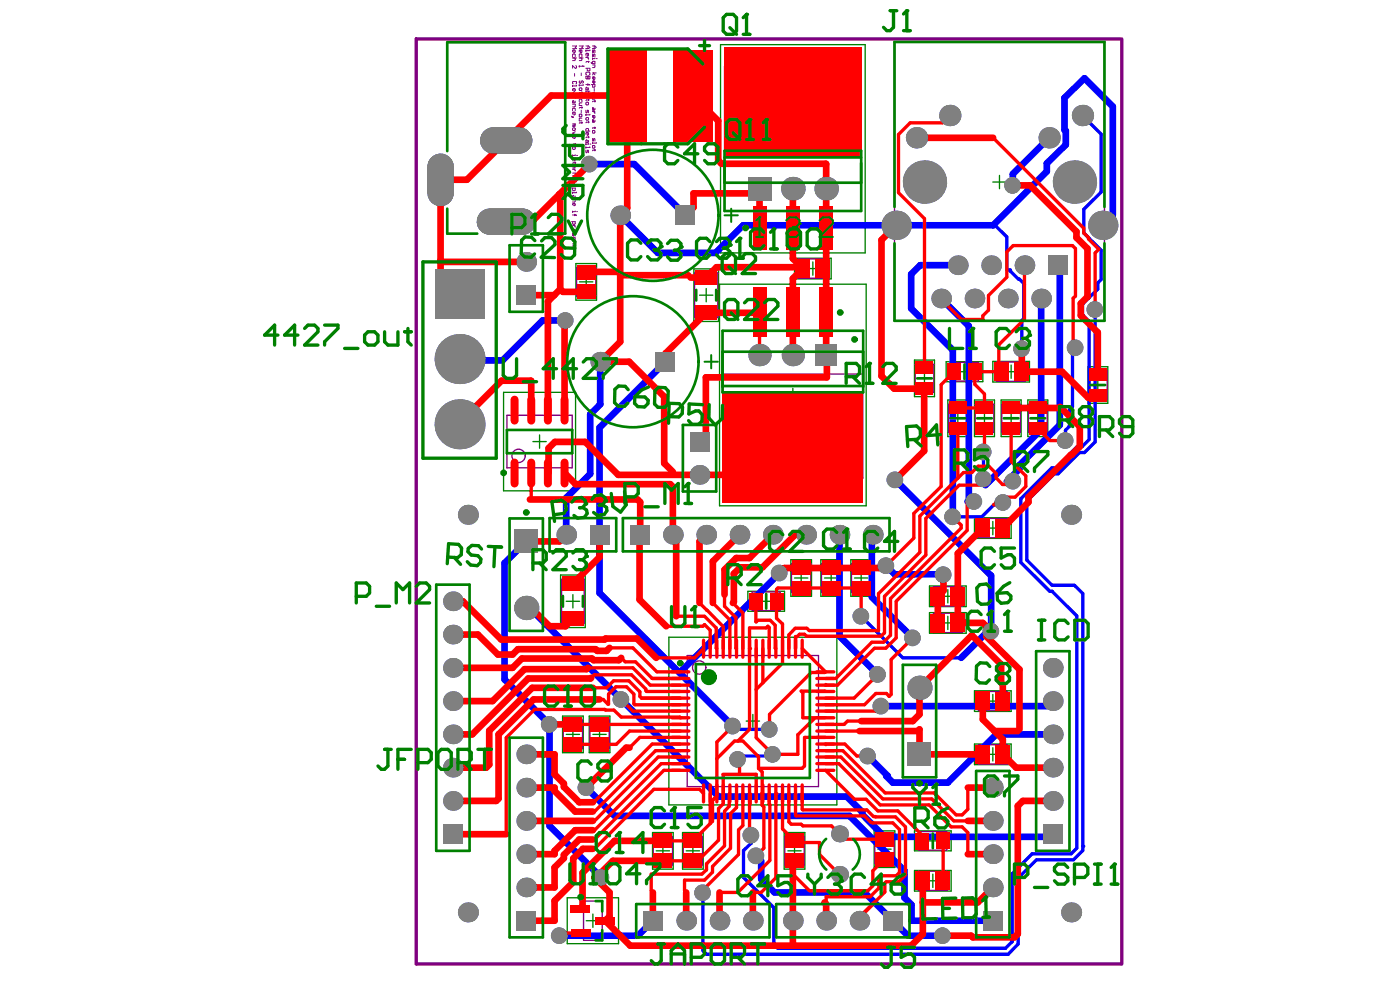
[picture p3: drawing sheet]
<svg xmlns="http://www.w3.org/2000/svg" width="284mm" height="199mm" viewBox="0 0 284 199" stroke-linecap="round" stroke-linejoin="round" font-family="sans-serif">
<path d="M84.4 7.8v187.7h143.1M84.4 7.9h142.9M227.6 7.9v187.6" fill="none" stroke="#800080" stroke-width=".68"/>
<g fill="none" stroke="#008000" stroke-width=".27">
<path d="M146.2 9.1h29.3v42.2h-29.3zM159.5 30.2h2.7M160.8 28.8v2.7M201.4 36.9h2.7M202.7 35.6v2.7M116.8 53.5h4.2v7.4h-4.2zM117.6 57.2h2.7M118.9 55.8v2.7M140.8 54.5h5v10.7h-5zM141.9 59.9h2.7M143.3 58.5v2.7M146 57.6h29.7v45h-29.7z"/>
<path d="M161.2 52.4h7.4v4.2h-7.4zM163.5 54.5h2.7M164.9 53.1v2.7M102.1 79.6h14.7v19.9h-14.7zM159.5 72h2.7M160.8 70.7v2.7M160.8 78.8v2.7M185.5 73h4.1v7.5h-4.1zM186.2 76.7h2.7M187.5 75.4v2.7M191.9 73.4h7.5v4h-7.5zM194.3 75.4h2.7"/>
<path d="M195.6 74v2.7M201.4 73.3h7.4v4.2h-7.4zM203.8 75.4h2.7M205.1 74v2.7M220.7 74.4h4v7.4h-4zM221.3 78.1h2.7M222.7 76.7v2.7M108.1 89.6h2.7M109.4 88.2v2.7M159.5 80.1h2.7M192.3 81.1h4v7.4h-4zM192.9 84.8h2.7"/>
<path d="M194.3 83.5v2.7M197.7 81.1h4v7.4h-4zM198.3 84.8h2.8M199.7 83.5v2.7M203.1 81.1h4v7.4h-4zM203.8 84.8h2.7M205.1 83.5v2.7M208.5 81.1h4v7.4h-4zM209.2 84.8h2.7M210.5 83.5v2.7M113.7 116.6h5v10.7h-5zM151.7 119.9h7.4v4.1h-7.4z"/>
<path d="M160.4 113.5h4.2v7.4h-4.2zM161.2 117.2h2.7M162.5 115.9v2.7M166.5 113.5h4.2v7.4h-4.2zM167.3 117.2h2.7M168.6 115.9v2.7M172.6 113.5h4.2v7.4h-4.2zM173.3 117.2h2.7M174.7 115.9v2.7M188.5 118.8h7.5v4.2h-7.5zM192.3 119.6v2.7M197.7 105h7.4v4.2h-7.4z"/>
<path d="M200 107.1h2.7M201.4 105.8v2.7M114.9 122h2.7M116.2 120.6v2.7M135.7 129.2h34.1v34.1h-34.1zM154.1 122h2.7M155.4 120.6v2.7M188.5 124.2h7.5v4.2h-7.5zM190.9 126.3h2.7M190.9 120.9h2.7M192.3 125v2.7M114.1 145.2h4.2v7.5h-4.2z"/>
<path d="M114.9 148.9h2.7M116.2 147.6v2.7M119.5 145.2h4.2v7.5h-4.2zM120.3 148.9h2.7M121.6 147.6v2.7M151.4 146.2h2.7M152.7 144.9v2.7M197.7 140.1h7.4v4.2h-7.4zM197.7 150.9h7.4v4.2h-7.4zM200 153h2.7M200 142.2h2.7M201.4 140.8v2.7"/>
<path d="M201.4 151.6v2.7M132.4 168.9h4.2v7.4h-4.2zM133.1 172.6h2.7M134.5 171.2v2.7M138.5 168.9h4.1v7.4h-4.1zM139.2 172.6h2.7M140.5 171.2v2.7M159.1 168.9h4.2v7.4h-4.2zM159.8 172.6h2.7M161.2 171.2v2.7M177.3 168.5h4.2v7.4h-4.2zM178.1 172.2h2.7"/>
<path d="M179.4 170.9v2.7M185.5 168.5h7.4v4.1h-7.4zM185.5 176.5h7.4v4.2h-7.4zM187.9 178.6h2.7M187.9 170.5h2.7M189.2 169.2v2.7M189.2 177.3v2.7M115.1 182.1h10.4v9.3h-10.4zM118.9 186.7h2.7M120.3 185.4v2.7"/>
</g>
<g fill="none" stroke="#800080" stroke-width=".27">
<path d="M147 13.4h27.7v23.7h-27.7zM181.4 8.5h42.6v56.6h-42.6zM117 54.3h3.9v5.8h-3.9zM140.9 55.3h4.7v9.1h-4.7zM162 52.5h5.8v3.9h-5.8zM146.6 67.1h28.5v12.5h-28.5zM146.6 75.9h28.5M146.6 71.3h28.4v25.7h-28.4zM185.6 73.9h3.8v5.7h-3.8zM192.8 73.5h5.7v3.8h-5.7zM202.2 73.4h5.8v3.9h-5.8zM220.8 75.3h3.8v5.6h-3.8z"/>
<path d="M102.8 84.2h13.3v10.7h-13.3zM192.4 82h3.8v5.7h-3.8zM197.8 82h3.8v5.7h-3.8zM203.2 82h3.8v5.7h-3.8zM208.6 82h3.8v5.7h-3.8zM113.9 117.5h4.6v8.9h-4.6zM160.6 114.3h3.9v5.8h-3.9zM166.6 114.3h4v5.8h-4zM172.7 114.3h3.9v5.8h-3.9zM189.4 119h5.8v3.9h-5.8zM198.5 105.2h5.8v3.9h-5.8zM139.4 133h26.6v26.5h-26.6z"/>
<path d="M152.6 120.1h5.7v3.7h-5.7zM189.4 124.4h5.8v3.9h-5.8zM114.2 146h4v5.8h-4zM119.7 146h3.9v5.8h-3.9zM198.5 140.2h5.8v4h-5.8zM198.5 151h5.8v4h-5.8zM132.5 169.7h3.9v5.8h-3.9zM138.6 169.7h3.9v5.8h-3.9zM159.2 169.7h3.9v5.8h-3.9zM177.5 169.3h3.9v5.8h-3.9zM186.3 176.7h5.8v3.9h-5.8zM186.4 168.7h5.7v3.7h-5.7z"/>
<path d="M118.4 182.8h3.8v7.9h-3.8z"/>
<circle cx="105.2" cy="92.5" r="1.35"/>
<circle cx="141.8" cy="135.4" r="1.35"/>
</g>
<path d="M89.4 33.8v5.4M100.1 28.5h5.2M99.4 45h6.6" fill="none" stroke="#008080" stroke-width="5.3"/>
<path d="M89.4 33.8v5.4M100.1 28.5h5.2M99.4 45h6.6" fill="none" stroke="#800080" stroke-width="2.6"/>
<g fill="none" stroke="#800080" stroke-width=".2">
<path d="M116.1 9.3h.9l-.3 .3 .3 .3h-.9M116.1 11.5l.2-.6 .4 .2v.4M116.1 11.8h.9M116.1 17.3v.3M116.1 19.6h.6M116.3 17l-.2-.1 .2-.4 .7 .1-.2 .4M116.4 10.1v.6l.3-.2-.2-.4h-.2l-.2 .4M116.4 18v.5l.3-.1-.2-.4h-.2l-.2 .4M116.4 19.6l.3 .4M116.5 11.8l.2 .4-.6 .1M116.5 14.9v.6M116.7 18.9l-.2 .4h-.4v-.4l.2-.1 .1 .1v.4"/>
<path d="M116.8 13.3l.2 .1-.2 .4-.7-.5v.5M117 17.3v.1h-.9M117.5 9.3h.8l-.3 .3 .3 .3h-.8M117.5 11.5l.1-.6 .4 .2v.4M117.5 13.3v.3M117.5 17.2v.2M117.5 18l.4-.2 .1 .4-.4 .2zM117.5 11.8h.8M117.5 13.4h.8M117.6 16.4l-.1 .1 .1 .4 .3-.2 .1-.3 .3 .1-.1 .4M117.8 10.1v.6l.2-.2-.1-.4h-.3l-.1 .4M117.9 11.8l.1 .4-.5 .1"/>
<path d="M117.9 14.8v.5M118 18.6v.3M118.2 13.3l.1 .1M118.2 18.8h-.6l-.1 .1M118.3 13.4h.1M118.3 17.2v.1h-.8M118.8 9.3h.6l.3 .3-.3 .3h-.6M118.8 13.8h.9v.4l-.4 .2-.2-.6M118.8 17.2h.7l.2 .1M118.8 10.1v.3M118.8 15.5h.9v.4l-.2 .1-.2-.1-.3 .1zM118.8 11.6h.6"/>
<path d="M119 15.2l-.2-.1 .2-.4h.5l.2 .1-.2 .4M119.1 10.8v.5l.3-.1-.1-.4-.5 .1v.3M119.1 11.6l.3 .4M119.3 15.5h.1M119.3 9.3v.6M119.3 15.5v.4M119.3 17v.3M119.4 18.5l-.1 .5-.5-.1v-.4h.9M119.4 17.8l-.1 .4h-.5v-.4l.2-.1 .1 .1v.4M119.4 12.4v.2M119.5 12.5h-.5l-.2 .1M119.7 10.1v.2h-.9"/>
<path d="M119.9 17.2h.8l-.2 .5h-.2l-.1-.5M119.9 12.6l.2 .3h.6v-.4l-.4-.1-.1 .5M120.2 9.3h.5l.2 .3-.2 .3h-.5M120.2 10.1l.1 .6 .2-.6 .2 .6M120.2 13.2h.5v.4l-.5 .1M120.2 10.9l.1 .6 .2-.6 .2 .6M120.2 11.8v.2M120.2 14.8h.7M120.2 15.2l.2-.4 .3 .4M120.3 18.8l.4 .1-.2 .4h-.2zM120.4 16.4v.5l.3-.2-.2-.3h-.2l-.1 .3M120.4 15.6v.5l.3-.1-.2-.4h-.2l-.1 .4"/>
<path d="M120.5 9.3v.6M120.5 18v.5M120.7 19.6h-.4l-.1 .1v.4h.5M120.7 11.8v.1h-.5M120.9 11.9h.1M115.9 38.1h.8v.4l-.4 .2-.2-.6M115.9 23.6l.2 .2M116.1 23.7l.2 .1zM116.1 22.5l.2-.6 .4 .2v.4M116.1 26.1l.4-.2 .2 .4-.4 .2zM116.1 29.9l.4-.1 .2 .4-.4 .1zM116.1 31.4v.3"/>
<path d="M116.1 36.7v.3M116.1 38.9v.3M116.1 21.1h.6l-.2 .6h-.4M116.1 25.1h.6l-.2 .3M116.1 32.1h.6l-.2 .5h-.4M116.1 35.1h.6l-.2 .5h-.4M116.1 25.4h.4M116.1 34.3h.6M116.4 22.8v.5l.3-.1-.2-.4h-.2l-.2 .4M116.4 27.5v.6l.3-.2-.2-.4h-.2l-.2 .4M116.4 33.5v.5l.3-.1-.2-.4-.4 .1v.3M116.4 34.3l.3 .4"/>
<path d="M116.5 25.4l.2 .1-.2 .2h-.4M116.7 20.5l-.2 .4h-.4v-.4l.2-.1 .1 .1v.4M116.7 36l-.2 .5h-.4v-.5l.2-.1 .1 .1v.5M116.7 39.8l-.2 .4h-.4v-.4l.2-.2 .1 .2v.4M116.7 29.1v.3M116.7 31.4v.1h-.6M116.7 32.9v.2M116.7 26.7l-.6 .3 .6 .3M116.8 29.2h-.5l-.2 .2M116.8 33h-.5l-.2 .1M117 31.5h.1M117 36.7v.2h-.9"/>
<path d="M117 38.9v.2h-.9M117.5 20.7l.1-.6 .4 .2v.4M117.5 23.3l.4-.1 .1 .4-.4 .1zM117.9 22.3v.6M118 20.9l-.5 .1v.4h.5M118 24l-.5 .1v.4h.5M118 21.7v.2M118 24.8v.2M118.2 21.8h-.6l-.1 .1M118.2 24.9l-.7 .1M118.8 22.3l.2 .6 .1-.4 .2-.2 .1 .2v.4M118.8 24l.5-.2 .1 .4-.4 .2z"/>
<path d="M118.8 30.4v.5l.2 .1 .1-.1 .2-.5 .1 .6M118.8 20.9l.5-.2 .1 .4-.4 .2zM118.8 23.2v.2M118.8 29.1v.3M118.8 29.8v.2M119.1 26.9v.5l.3-.1-.1-.4-.5 .1v.3M119.4 28.5l-.1 .4h-.5v-.4l.2-.1 .1 .1v.4M119.4 29.1v.1h-.6M119.4 26.6l-.1-.5-.5 .1v.4h.9M119.4 20.1v.3M119.4 24.6v.3M119.4 27.7v.2"/>
<path d="M119.5 24.8h-.5l-.2 .1M119.5 20.3h-.5l-.2 .1M119.5 27.8h-.5l-.2 .1M119.7 29.2h.1M119.7 23.2v.1h-.9M119.7 29.8v.1h-.9M120.2 28.1l.1 .5 .2-.5 .2 .5M120.2 28.9v.2M120.2 22.6h.5M120.3 26.5l.4 .1-.2 .4-.3-.1zM120.3 29.5l.4 .1-.2 .4h-.2zM120.4 22.6l.3 .4"/>
<path d="M120.4 23.4v.6l.3-.2-.2-.4h-.2l-.1 .4M120.7 21.9l-.2 .4h-.3l.1-.5 .1 .5M120.7 24.4l-.2 .4h-.3l.1-.6 .1 .6M120.7 20.4v.3M120.7 25.8v.3M120.7 30.3v.3M120.8 25.9h-.5l-.1 .2M120.8 20.5h-.5l-.1 .2M120.8 30.4h-.5l-.1 .2M120.9 28.9v.1h-.7M115.9 45h.8v.4l-.4 .1-.2-.5M116.1 42.8v.3"/>
<path d="M116.1 47.3v.4l.2 .2 .1-.2 .1-.4 .2 .6M116.1 40.4h.6l-.2 .6h-.4M116.1 48.9h.6l-.2 .6h-.4M116.1 43.6h.7l.2 .1M116.1 45.7h.6M116.4 41.2v.5l.3-.1-.2-.4h-.2l-.2 .4M116.4 46.5v.5l.3-.1-.2-.4-.4 .1v.3M116.4 48.1v.6l.3-.2-.2-.4h-.2l-.2 .4M116.4 45.7l.3 .4M116.5 43.5v.2M116.7 42.8v.1h-.6M116.7 49.7v.2"/>
<path d="M116.8 49.8h-.5l-.2 .1M117 42.9h.1"/>
</g>
<path d="M212.3 33.1v1.7M186.7 53.8l-1.9 1.8M177.1 108.5l-.2 .2M196.5 101.4l-.2 .3M138.3 136v.9M180.1 157.4h-.3l1.3 1.3M213.6 169.2l-.6 .5" fill="none" stroke="#00f" stroke-width="1.4"/>
<g fill="none" stroke="#00f" stroke-width=".68">
<path d="M201.5 45.7h.4M204.2 54.7h.7l.1 .3M206.6 56.6h.2M207.8 57.6l-.1 .2M214.6 53.8l.4 .4M190.9 60.5l.2 .2M207.7 64.6l-.4 .4M204.9 97.6l-.7 .7v-.6M213.8 96.1h.8M203.5 101.9h-.4l-.5 .5h-1M213 119.9h.4M148.7 147.3l.6 .6"/>
<path d="M153.4 173.6l1 1M142.6 192.8l.7 .8"/>
</g>
<circle cx="219.6" cy="171.6" r=".34" fill="#00f"/>
<g fill="none" stroke="#00f" stroke-width=".68">
<path d="M219.6 23.4l3.8 3.8v11.7l-3.6 3.6v4.7l3.6 3.6v5.9l-.7 .7v1.3l-3.1 3v2.2l1.3 1.3v24l-1.4 1.4h-1l-4.3 4.3h-.8l-6.3 6.3v12.9l5.9 5.8M201.9 45.7l2.3 2.4v6.6M205 55l1.6 1.6M206.8 56.6l1 1M207.7 57.8v6.8M207.3 65v5.7M218.2 70.5l-.7 .6v11.4l-.6 .6v3.4l-.8 .8v2.1M222.1 62.8v26.8l-2.1 2.2h-1l-4.4 4.3M199.5 91.7v6.3l.4 .4M204.9 97.6h.6M213.8 96.1l-5.5 5.5v12l5.1 5.1h4.6l1.6 1.7v52.1l-1.8 1.9h-7.6l-3.7 3.7v13.4l-2 2.1h-61.2M201.6 102.4l-2.4 2.4h-5.9"/>
<path d="M213.4 119.9l5 5v47.1l-1.1 1.2h-7.9l-4.1 4v13.8l-1.3 1.3h-46.2l-.8-.8v-7.4l-6.2-6.1v-5.5l1.6-1.5v-1.6M174.7 125l8.4 8.4h11.9M149.3 147.9h6.8M150.3 153.3h6.1M142.6 181.1v11.7"/>
</g>
<g fill="none" stroke="#00f" stroke-width="1.4">
<path d="M119.6 33.3h9l10.5 10.4M212.3 33.1l3.9-3.7v-2.9l-.3-.2v-6.4l4.1-4 5.7 5.7v22.1l-2 2M212.3 34.8l-10.8 10.9h-50.7l-5.7 5.6h-11.7l-7.6-7.6M212.8 27.9l-7.4 7.4v2.3M184.8 55.6v7l8.5 8.4v33.8M186.7 53.8h7.6M215 54.2v32l-8.2 8.2v.7l-2.6 2.6M114.7 65h-4.6l-8.2 8.1h-8.4l-.3-.3M121.8 73.4v8.6l-2.1 2v12.1l-4.8 4.9v7.5M135 73.4l-13.4 13.3v33.6l27.1 27M190.9 60.5l5.6 5.6v35.3M211.2 60.5v26.6l-11.3 11.3"/>
<path d="M181.6 97.3l19.5 19.5v11.2h-.7l-5.4 5.4M106.7 109.8l-4.3 4.4v23.6l9.1 9.1v20.6l10.5 10.5M158.1 116.2l-19.8 19.8M170.3 108.5v20.5l7.8 7.8M176.9 108.7v12.4l8.3 8.3M179.8 114.7l1.7 1.8 9.9 .1M106.7 123.3h.7l38.4 38.3h26l3.1 3.1v.4l4.5 4.6h33.6M118.9 159.7l5.8 5.8h47.6l11.2 11.1v5.5l1.4 1.4v3.2h16.5M176 153.3l4.1 4.1M213.6 142.2l-1.1 1h-33.8M213.6 148.9h-11.5l-9.8 9.8h-11.2M154.4 174.6v3.7l2.7 2.7h18.3l8.8 8.8h7"/>
<path d="M132.4 186.7l-3 3.1h-15.9"/>
</g>
<g fill="#808080">
<circle cx="201" cy="128" r="1.69"/>
<circle cx="174.6" cy="125" r="1.69"/>
<circle cx="178" cy="136.8" r="1.69"/>
<circle cx="185.1" cy="129.4" r="1.69"/>
<circle cx="158.1" cy="116.2" r="1.69"/>
<circle cx="148.6" cy="147.3" r="1.69"/>
<circle cx="156" cy="147.9" r="1.69"/>
<circle cx="153.3" cy="173.6" r="1.69"/>
<circle cx="118.8" cy="159.7" r="1.69"/>
<circle cx="113.4" cy="189.8" r="1.69"/>
<circle cx="125.9" cy="141.9" r="1.69"/>
<circle cx="111.4" cy="146.9" r="1.69"/>
<circle cx="121.9" cy="178" r="1.69"/>
<circle cx="191.2" cy="189.8" r="1.69"/>
<circle cx="178.7" cy="143.2" r="1.69"/>
<circle cx="176" cy="153.3" r="1.69"/>
<circle cx="149.6" cy="154" r="1.69"/>
<circle cx="156.7" cy="153" r="1.69"/>
<circle cx="119.5" cy="33.3" r="1.69"/>
<circle cx="114.7" cy="65" r="1.69"/>
<circle cx="152.3" cy="169.4" r="1.69"/>
<circle cx="142.5" cy="181.1" r="1.69"/>
<circle cx="222.1" cy="62.8" r="1.69"/>
<circle cx="179.7" cy="114.7" r="1.69"/>
<circle cx="191.3" cy="116.6" r="1.69"/>
<circle cx="193.2" cy="104.8" r="1.69"/>
<circle cx="199.4" cy="91.7" r="1.69"/>
<circle cx="205.4" cy="37.6" r="1.69"/>
<circle cx="218.1" cy="70.5" r="1.69"/>
<circle cx="207.2" cy="70.7" r="1.69"/>
<circle cx="181.5" cy="97.3" r="1.69"/>
<circle cx="216.1" cy="89.4" r="1.69"/>
<circle cx="199.4" cy="97.1" r="1.69"/>
<circle cx="205.4" cy="97.6" r="1.69"/>
<circle cx="203.4" cy="101.9" r="1.69"/>
<circle cx="197.5" cy="101.7" r="1.69"/>
<circle cx="143.3" cy="108.5" r="1.99"/>
<circle cx="170.3" cy="108.5" r="1.99"/>
<circle cx="213.6" cy="162.4" r="1.99"/>
<circle cx="213.6" cy="135.5" r="1.99"/>
<circle cx="89.4" cy="33.8" r="1.99"/>
<circle cx="89.4" cy="39.2" r="1.99"/>
<circle cx="121.8" cy="73.4" r="1.99"/>
<circle cx="170.3" cy="169.1" r="1.72"/>
<circle cx="197.7" cy="60.5" r="1.99"/>
<circle cx="207.8" cy="53.8" r="1.99"/>
<circle cx="213.6" cy="142.2" r="1.99"/>
<circle cx="213.6" cy="148.9" r="1.99"/>
<circle cx="100.1" cy="28.5" r="1.99"/>
<circle cx="105.3" cy="28.5" r="1.99"/>
<circle cx="154.1" cy="72" r="2.26"/>
<circle cx="170.3" cy="177.4" r="1.72"/>
<circle cx="213.6" cy="155.7" r="1.99"/>
<circle cx="91.9" cy="162.4" r="1.99"/>
<circle cx="91.9" cy="135.5" r="1.99"/>
<circle cx="106.7" cy="173.2" r="1.99"/>
<circle cx="114.9" cy="108.5" r="1.99"/>
<circle cx="136.5" cy="108.5" r="1.99"/>
<circle cx="125.8" cy="43.7" r="1.99"/>
<circle cx="156.8" cy="108.5" r="1.99"/>
<circle cx="150" cy="108.5" r="1.99"/>
<circle cx="160.8" cy="38.3" r="2.4"/>
<circle cx="177.1" cy="108.5" r="1.99"/>
<circle cx="167.6" cy="38.3" r="2.4"/>
<circle cx="201.4" cy="173.2" r="1.99"/>
<circle cx="91.9" cy="142.2" r="1.99"/>
<circle cx="91.9" cy="148.9" r="1.99"/>
<circle cx="91.9" cy="122" r="1.99"/>
<circle cx="91.9" cy="128.7" r="1.99"/>
<circle cx="93.2" cy="86.1" r="5.1"/>
</g>
<g fill="#808080">
<path d="M119.6 106.4h4v4.1h-4z" fill-rule="evenodd"/>
<path d="M151.7 35.9h4.7v4.7h-4.7z" fill-rule="evenodd"/>
<path d="M130.4 184.7h4.1v4.1h-4.1z" fill-rule="evenodd"/>
<path d="M179.1 184.7h4v4.1h-4z" fill-rule="evenodd"/>
<path d="M211.5 167.2h4.1v4h-4.1z" fill-rule="evenodd"/>
<path d="M104.7 57.8h4.1v4.1h-4.1z" fill-rule="evenodd"/>
<path d="M127.7 106.4h4.1v4.1h-4.1z" fill-rule="evenodd"/>
<path d="M137 41.6h4v4.1h-4z" fill-rule="evenodd"/>
<path d="M89.8 167.2h4.1v4h-4.1z" fill-rule="evenodd"/>
<path d="M88.2 54.5h10.1v10.1h-10.1z" fill-rule="evenodd"/>
</g>
<path d="M89.4 33.8v5.4" fill="none" stroke="#808080" stroke-width="5.3"/>
<g fill="#808080">
<path d="M104.7 184.7h4.1v4.1h-4.1z" fill-rule="evenodd"/>
<path d="M104.3 107.4h4.9v4.8h-4.9z" fill-rule="evenodd"/>
<path d="M133 71.3h4v4.1h-4z" fill-rule="evenodd"/>
<path d="M199.4 184.7h4v4.1h-4z" fill-rule="evenodd"/>
<path d="M212.5 51.8h4.1v4h-4.1z" fill-rule="evenodd"/>
<path d="M165.4 69.8h4.4v4.4h-4.4z" fill-rule="evenodd"/>
</g>
<g fill="#808080">
<circle cx="106.7" cy="159.7" r="1.99"/>
<circle cx="106.7" cy="166.5" r="1.99"/>
<circle cx="106.7" cy="153" r="1.99"/>
<circle cx="106.7" cy="123.3" r="2.47"/>
<circle cx="106.7" cy="53.1" r="1.99"/>
<circle cx="106" cy="45" r="1.99"/>
<circle cx="139.2" cy="186.7" r="1.99"/>
<circle cx="152.7" cy="186.7" r="1.99"/>
<circle cx="146" cy="186.7" r="1.99"/>
<circle cx="160.8" cy="186.7" r="1.99"/>
<circle cx="174.3" cy="186.7" r="1.99"/>
<circle cx="167.6" cy="186.7" r="1.99"/>
<circle cx="181.8" cy="45.7" r="2.97"/>
<circle cx="201.4" cy="159.7" r="1.99"/>
<circle cx="201.4" cy="166.5" r="1.99"/>
<circle cx="201.1" cy="53.8" r="1.99"/>
<circle cx="204.4" cy="60.5" r="1.99"/>
<circle cx="194.3" cy="53.8" r="1.99"/>
<circle cx="190.9" cy="60.5" r="1.99"/>
<circle cx="192.7" cy="23.4" r="2.16"/>
<circle cx="217.3" cy="104.4" r="2.03"/>
<circle cx="211.2" cy="60.5" r="1.99"/>
<circle cx="218" cy="36.9" r="4.4"/>
<circle cx="223.7" cy="45.7" r="2.97"/>
<circle cx="219.6" cy="23.4" r="2.16"/>
<circle cx="91.9" cy="155.7" r="1.99"/>
<circle cx="93.2" cy="72.8" r="5.1"/>
<circle cx="106.7" cy="180" r="1.99"/>
<circle cx="160.8" cy="72" r="2.26"/>
<circle cx="201.4" cy="180" r="1.99"/>
<circle cx="217.3" cy="185.1" r="2.03"/>
<circle cx="212.8" cy="27.9" r="2.16"/>
<circle cx="163.5" cy="108.5" r="1.99"/>
<circle cx="94.9" cy="104.4" r="2.03"/>
<circle cx="99.4" cy="45" r="1.99"/>
</g>
<path d="M99.4 45h6.6" fill="none" stroke="#808080" stroke-width="5.3"/>
<g fill="#808080">
<circle cx="186.5" cy="139.5" r="2.47"/>
<circle cx="141.9" cy="96.3" r="1.99"/>
<circle cx="187.5" cy="36.9" r="4.4"/>
<circle cx="94.9" cy="185.1" r="2.03"/>
</g>
<g fill="#808080">
<path d="M184.1 150.6h4.9v4.8h-4.9z" fill-rule="evenodd"/>
<path d="M139.9 87.5h4v4.1h-4z" fill-rule="evenodd"/>
</g>
<path d="M100.1 28.5h5.2" fill="none" stroke="#808080" stroke-width="5.3"/>
<circle cx="185.9" cy="27.9" r="2.16" fill="#808080"/>
<path d="M89.4 36.5v2.7M89.7 53.1l-.3-.3v2.9M93.2 85.7v.4M105.9 133.6l-1.9 1.9M99.2 155.1l-.6 .6M101.1 162l-.4 .4M112.5 172.6v.6" fill="none" stroke="#f00" stroke-width="1.4"/>
<circle cx="111.5" cy="146.9" r=".34" fill="#f00"/>
<path d="M112.4 59.9l-1.3 1.3M114.7 65l-.2 .2M111.3 95.8l-.2 .1M114.5 95.9l2.3 2.3M114.4 173.4v.7M120.6 178h.3M118.2 183.8l-.4 .4" fill="none" stroke="#f00" stroke-width="1.4"/>
<path d="M120.3 172.2h.3M120.3 168.4h.3M120.3 166.5h.3M120.3 164.6h.3M120.3 162.7h.2M114 189.2h3.8" fill="none" stroke="#f00" stroke-width=".68"/>
<circle cx="121.6" cy="151" r=".34" fill="#f00"/>
<path d="M120.3 139.5h2.7M120.5 136.9l-.6 .6M124.9 139.3h2.2l1.5 1.5v1.9l.2 .2M126 133.4l.8 .8h2.1M123.4 140.8v2l-1-.9h-.8M132.1 177.3v3.4l.3 .3" fill="none" stroke="#f00" stroke-width=".68"/>
<path d="M127.2 42.2l-1.4 1.5M120.1 133.6l.3 .3M120.8 131.7l.3 .3h1.9M122.8 129.5l-.2 .2M127 151.6h.7" fill="none" stroke="#f00" stroke-width="1.4"/>
<circle cx="134.5" cy="174.6" r=".34" fill="#f00"/>
<path d="M131 139.8l.2 .4M137.9 145.4l.1 .2M138.9 178.5v2.2l.3 .3" fill="none" stroke="#f00" stroke-width=".68"/>
<g fill="#f00">
<circle cx="138" cy="145.6" r=".34"/>
<circle cx="138" cy="146.9" r=".34"/>
</g>
<path d="M136 98.2l.5 .5M141.3 95.7l.6 .6M136.5 108.5l.7 .6M143.3 108.5l-1.4 1.3M149.3 113.2l-2.3 2.3" fill="none" stroke="#f00" stroke-width="1.4"/>
<g fill="none" stroke="#f00" stroke-width=".68">
<path d="M142.9 126.7l-.3 .3M143.4 123.8h.1M144.1 127.8v3.7M145.3 131.5h.1M147 123l2.3 2.3M149.3 131.5h.1M154.7 138.5l-1.3 1.3M145.4 150.5v3.4M146.6 157h3.4M149 150.3h1.7M153.9 155.8l.7 .8M156.1 144.9v3"/>
<path d="M141.9 160.1l.8 .9M143.3 176.4l-.9 .9M144.5 176.9l-1.6 1.6M144.5 166.6l-.4 .4M145.4 160.9v.6l-.9 .8 .5-.5M146.7 161v2.1M148.1 161h-.2v2.5l-.9 1M149.4 161v2.8M150.7 167.4l-.9 .9M152 161h.2v2.1M153.4 160.9v.1M154.7 161l-.1-.2v2.5l.3 .4"/>
<path d="M154.9 172l-1.5 1.6M156 161v2.1l.2 .1M152.7 181h1.7"/>
</g>
<circle cx="152" cy="131.5" r=".34" fill="#f00"/>
<path d="M154 63.4l.1 .1M156.2 125.8h-2.5l-.4 .3M160 166.7l.5 .5" fill="none" stroke="#f00" stroke-width=".68"/>
<path d="M153.4 39.2l.7 .7M154.1 63.4h-.1M161.2 174.6l-.4 .3" fill="none" stroke="#f00" stroke-width="1.4"/>
<circle cx="157.4" cy="161" r=".34" fill="#f00"/>
<g fill="none" stroke="#f00" stroke-width=".68">
<path d="M157.8 119.3l-.3 .2M157.2 131.5h.2M157.5 125.4l1.2 1.1M160 128.8v2.7M161.7 129.1h-.3v2.4M163.2 128.6l.4 .4M162.5 140.2l.4 .3M163.2 155.4l-.5 .4M163.3 149.6h-.1M171.9 146.2l-.7 .7M173.8 153.3h2.2M162.5 167.2l.4 .3"/>
<path d="M162.7 161v3.1l.2 .2M168.7 167.5l1.6 1.6M176.7 166.8l.4 .1M177.1 176.6v3.1l-1.1 1M177.2 165.6l.4 .1"/>
</g>
<path d="M177.4 183l-3.1 3.1" fill="none" stroke="#f00" stroke-width=".81"/>
<circle cx="174.3" cy="148.3" r=".34" fill="#f00"/>
<path d="M180.6 128.8l-1.4 1.5M181.8 129.4l-2.1 2.1M177.7 140.6l-2.3 2.3M179.8 140.6l.6 .7 .4-.5M181.1 166.9l1.4 1.3M182.3 178.8h-2.5l-.3 .3v1.8M182.5 177l-.7 .6M191.3 178.5l-.1 .1" fill="none" stroke="#f00" stroke-width=".68"/>
<path d="M191.4 119.8l-1.2 1.1M186.5 144.9l-1.3 1.3M186.5 147.9l-.3 .4" fill="none" stroke="#f00" stroke-width="1.4"/>
<circle cx="190.2" cy="120.9" r=".68" fill="#f00"/>
<g fill="none" stroke="#f00" stroke-width=".68">
<path d="M214.6 53.8l-.6 .5M217.5 49.8l.7 .6M219.8 47.2l1 1v.3M222.9 50.6l-.8 .7M190.9 60.5v.2M193.5 75.4l-2.6 2.6M197.7 75.4v2.6M199.4 64.1v.7h-4.4M202.6 74.9l.5 .5M217.7 70.1l.5 .4M218.2 60.1l-.5 .4M195.4 95.8h1.7"/>
<path d="M199.5 97.1v.9M202.1 96v.9l1.3 1.4h.8l.7-.7M208.1 96.5v2.2M197.6 101.7h-.8l-.3-.3-.3 .4M203.1 100.8l-1.5 1.6h1l.5-.5h.4M122.7 143.9l.1 .1M126 141.9l2.4 2.3M127.7 148.3l-2.7 2.7M120.3 170.3h.3M134.1 170.2l.4 .3M195.2 167.7l1.1 1.2"/>
</g>
<g fill="none" stroke="#f00" stroke-width="1.4">
<path d="M125.8 55.8v13.5M218.4 48.2l2.2 2.2M207.3 75.3l-.2 .1 .7 .7M220.6 60.2l-1.4 1.4M112.6 89.6l-1.3 1.3M215 82.5l-.2 .2M219 90.6l-1.8 1.7M121.6 108.5v4.5M105.1 131.7l-1.1 1.1M116.2 125.5l-1.5 1.5M119.9 137.5l-.1 .1M126 133.4l-.5 .5"/>
<path d="M99.2 148.2v6.9M112.5 159.7v.7M114.4 158.9v.7l3.1 3.1M203.4 150v3M117.5 170.3l-3.1 3.1M207.5 162.4l-1 1.1M112.5 182.7v4M132.4 181v5.7M197 189.8l.3 .3"/>
</g>
<circle cx="134.5" cy="170.5" r=".34" fill="#f00"/>
<path d="M154.1 38.3v7.9M143.2 76.5v11.8l-1.3 1.3M136.5 98.7v9.8M147 115.5v5.1M150.1 115.1l-1.2 1.3v5.7l-.2 .2M139.2 181v5.7M152.7 181v5.7" fill="none" stroke="#f00" stroke-width="1.4"/>
<g fill="none" stroke="#f00" stroke-width=".68">
<path d="M141.9 122.3l1.5 1.5M142.9 126.7l1.2 1.1M142.9 125l2.4 2.4v4.1M146.7 127.1v4.4M147 120.6v2.4M148.1 125.7v5.8M148.7 122.3l2 2v7.2M149.3 125.3v6.2M152 131.5v-4.1h3.4l.4-.4 .2 .3v4.2M153.3 122v4.1M153.4 139.8v9.8M153.9 153.5v2.3"/>
<path d="M143.3 175.2v1.2M144.1 161v6M144.5 162.3v4.3M144.5 175.7v1.2M147 164.5v7.1M149.4 163.8l-1.2 1.2v7M149.8 168.3v5M150.7 161v6.4M152 161v8.1M154.9 163.7v8.3M156.2 163.2v11.3M142.6 180.5v.6"/>
</g>
<circle cx="154.1" cy="46.2" r=".68" fill="#f00"/>
<path d="M160.8 38.3v7.9M160.8 56.5v6.9M159.1 115.2l-1 1M160.8 186.7v4.8l.4 .3" fill="none" stroke="#f00" stroke-width="1.4"/>
<path d="M157.5 119.5v5.9M157.2 126.8v4.7M158.7 126.5v8M161.3 127.4l-1.3 1.4M157.4 161v17M158.7 161v7.1l2.8 2.8M160 161v5.7M161.4 161v4.3l.1 .2" fill="none" stroke="#f00" stroke-width=".68"/>
<circle cx="160.8" cy="46.2" r=".68" fill="#f00"/>
<g fill="none" stroke="#f00" stroke-width=".68">
<path d="M182.3 27.3v11.8M192.7 23.4l-1.5 1.5M187.5 44.3v30.3M204.2 51.1v5.1l-3.7 3.7v3M207.8 53.8v10.9M218.2 50.4v9.7M219.8 46.3v.9M222.1 51.3v11.5M154.1 63.5v8.5M190.9 78v20.7M202.6 69.9v5M217.7 60.5v9.6"/>
<path d="M195.4 95.8l-1.1 1.2M197.1 95.8l1.3-1.2h2.2l1.5 1.4M199.5 98l.4 .4h-5.3M199.7 91.5l-.2 .2M204.9 97.6h.6M208.1 98.7l-2.2 2.1h-2.8M107.8 101l-.3 .3M157.8 119.3h4.7M168.6 119.3h6.1v5.7M185.4 104.1v5M186.6 104.7v7.3M187.8 105.2v7.4"/>
<path d="M195 106.5v.6M196.2 101.8v5.8M123.6 131.4h4.8M124.9 139.3l-1.5 1.5M128.9 134.2l3.4 3.4h5.7M131.9 139h6.1M133.1 133.4h7.8M133.2 136.3h4.8M135.1 127h7.5M152 131.5v16.4M153.4 131.5v8.3M154.7 131.5v7"/>
<path d="M156.2 125.8l1 1M163.2 128.6h-1l-.5 .5M163.7 127.4l.4 .5M167.5 137.6h2M167.5 136.3l-.2 .1M167.5 138.8v.2h2.4M176.9 130.3h2.3M177.4 131.5h2.3M179.4 120.9v7.5l-.7 .6M180.6 121.4v7.4M180.8 133.8v7M181.8 122v7.4"/>
<path d="M187.5 138.5l-1 1M203.1 138.5l.3 .3M122.8 144h1.7l1.5 1.4h11.9M127.7 148.3h10.3M128.4 144.2h9.6M128.8 142.9h9.2M129.8 140.3v1l.3 .3h7.9M131.2 140.2h6.8M132.3 150.9h5.7M133 152.3h5M133.5 153.5h4.5M134.1 154.9h3.9"/>
<path d="M134.7 156.2h3.3M138 149.6h-8.2l-2.1 2M146.7 157.1v3.9M149 150.3l-3.6 3.6v7M150 154.3v2.7h3.4v3.9M150.7 150.3l3.2 3.2M153.4 149.6l3.4 3.4h5M153.9 155.8h8.8M154.6 156.6v4.2M162.9 140.5v5.1M163.2 149.6v5.8M167.3 140.2h.2"/>
<path d="M167.5 154.9h2.7M167.5 153.5h3.1M167.5 152.3h3.5M167.5 148.3h6.8M167.5 144.2h10.2M167.5 142.9h7.9M167.5 141.6h5.8M167.5 146.9h3.7M167.5 151v-.1h3.9l2.4 2.4M171.9 146.2h2.8M177.7 140.6h2.1M196.3 159.7v4.4l-1.1 1.2"/>
<path d="M132.1 177.3h10.3M132.6 160.1h9.3M134.5 174.6h7.1M138.9 178.5h4M146.7 163.1l-.9 .9M157.4 178l-3 3M160.5 167.2h2M161.2 177.6l3 3.1M166.2 170.9v2.4M170.3 169.1l1.1 1.1M173.3 162.1h2.4l2.4 2.4h4M175.4 165.5l1.3 1.3"/>
<path d="M175.8 164.3l1.4 1.3M177.1 166.9h4M177.6 165.7h4.1l2 2M181.8 177.6h-3.2l-.3 .4v2.1M182.5 168.2v8.8M183.7 177.4l-1.4 1.4M187.1 169.5v1M191.3 170.5v8M192.9 167.7h2.3M193.5 166.5h2.8M196.3 168.9v4.3M114 189.2l-.5 .6"/>
<path d="M146 181h3.7M176.5 181.9h-8.9v.8l-.3 .3"/>
</g>
<path d="M174.3 186.1v.6" fill="none" stroke="#f00" stroke-width=".81"/>
<g fill="none" stroke="#f00" stroke-width="1.4">
<path d="M127.2 19.4v22.8M89.4 39.2v13.6M89.4 36.5h5.3M113.4 39.4l.2 .2M145.7 32.5l.7 .7M167.5 33.2l.1 .1M102.7 45h5.2M118.9 59.2h-4.7l-.6-.5-1.2 1.2h-5.7M125.8 43.7v12.1h13.8M140.7 42.1l-1.6 1.6M145.3 54.2h17.3l.3 .3M160.8 46.2v6.2"/>
<path d="M218.4 47v1.2M220.6 50.4v9.8M101.7 77.2l6.1 .1M111.1 61.2v22M114.5 65.2v18M160.8 63.4v8.6M167.6 63.4l.1 .1M187.5 78.8v12.7M207.3 70.7v4.6M219.2 61.6v2.4M222.7 67.4v8.6M111.3 90.9v4.9"/>
<path d="M125.4 96.3h16.5M219 86.5v4.1M114.9 108.5l-1.4 1.3h-6.8M129.3 101.3l.6 .5M129.9 108.3l-.2 .2M137.2 109.1v15.9M141.9 109.8v12.5M144.6 113.9v8.4M149.3 113.2h2.7M150.1 115.1h4.6M159.1 115.2h3.4M161.3 108.5h2.2"/>
<path d="M179.8 114.7h-.9l-.5 .5h-9.8M191.4 116.6v3.2M208.6 100.8v1M91.9 128.7h5M105.1 131.7h15.7M105.9 133.6h14.2M106.7 123.3h1.1M108 139.5h12.3M119.3 135.5l-.3 .2h-12.6M122.8 129.5h6.4M123.6 131.4l-.6 .6M186.5 139.5v5.4"/>
<path d="M190.2 120.9v5.4M194.3 126.3h5.1M203.1 134.8v3.7M203.4 138.8v3.4M206.8 135.8v12.1M91.9 155.7h6.7M101.1 148.9v13.1M106.7 153h5.8v4l1.9 1.9M111.5 146.9h4.7M174.7 146.2h10.5M186.5 147.9v5.1M199.4 145.9l4 4.1"/>
<path d="M201.7 148.3h4.8M106.7 173.2h5.8M106.7 166.5h13.6M112.5 175.9v4.1h-5.8M116.7 168.4h3.6M117.5 162.7h2.8M118.2 177v6.8M120.3 172.2h-2.1l-1.9 1.9v4.8M124.3 174.6h10.2M160.8 174.9v11.8M187.2 178.6v10.8l-2.4 2.4M196.3 173.2h5.1"/>
<path d="M196.3 166.5h5.1M206.5 163.5v25.9l-.7 .7h-8.5M167.3 183l.3 .4M187.2 183h11.1M191.2 189.8h5.8"/>
</g>
<circle cx="194.3" cy="86.9" r=".34" fill="#f00"/>
<g fill="none" stroke="#f00" stroke-width=".68">
<path d="M205.5 49.8l-1.3 1.3M220.8 48.5l2.1 2.1M197.7 75.4h5.4M199.7 79.9v2.8h-5.4M107.8 95.9v5.1M199.7 86.9l.3 .3M210.6 86.9h-.1M123 139.5l1.5-1.4h3.1l2.2 2.2M128.1 136.9l2.9 2.9M142.7 131.5l-1.8 1.9M144.6 122.3l3.5 3.4M161.3 127.4h2.4"/>
<path d="M178.1 136.8l-4.8 4.8M178.2 120.4v7.5M185.2 129.4l-4.4 4.4M108.4 143.9l-5.7 5.7M148.7 147.3l-3.3 3.2M152 147.9l-2.3 2.4M161.8 149v4M178.7 143.2l-1 1M134.5 170.5h6M145.8 164v6.4M148.2 172l-3.7 3.7M166.2 173.3l4.1 4.1"/>
<path d="M171.4 170.2h8M179.4 174.3l-2.3 2.3M183.7 167.7v9.7M178.3 180.1l-1.8 1.8M179.5 180.9l-2.1 2.1"/>
</g>
<g fill="none" stroke="#f00" stroke-width="1.4">
<path d="M119.6 33.3l-11.7 11.7M140.7 39.2v2.9M167.6 38.3v7.9M89.4 55.7l3.8 3.8M160.8 52.4l1.8 1.8M162.9 54.5l-2.1 2M107.8 77.3v5.9M127.6 73.4l7.1 7.1M135 71.7v1.7M167.7 72v4.5M178.8 76.3l2.6 2.5M112.6 89.6h6.1"/>
<path d="M134.7 93.9l1.8 1.8M210.5 82.7h4.3M222.7 80.2l-.5 .5h-1.5M129.9 101.8v6.5M156.8 108.5l-4.8 4.7M91.9 122h2M101 132.8h3M107.2 137.6h12.6M107.8 123.3l3.7 3.7h3.2M129.2 129.5l3.9 3.9M129.7 121.6l5.4 5.4M91.9 148.9h3.9"/>
<path d="M106.7 159.7h5.8M108.2 141.9l-7.1 7M112.5 160.4l4.2 4.2h3.6M114.4 174.1l-1.9 1.8M116.7 168.4l-4.2 4.2M117.5 170.3h2.8M124.7 170.5h9.8M106.7 186.7h5.8M123.6 181v4.9l-.8 .8 5 5.1M146 181v5.7M167.6 183.4v3.3"/>
</g>
<circle cx="167.6" cy="46.2" r=".68" fill="#f00"/>
<g fill="none" stroke="#f00" stroke-width="1.4">
<path d="M127.2 19.4h-15.4l-9.1 9.1M140.5 19.4l5.2 5.1v8M101.3 29.8l-6.6 6.7M113.6 39.6v19.1M140.7 39.2h12.7M146.4 33.2h21.1M167.6 33.3v5M185.9 27.9h15.6M205.4 37.6h3.6l9.4 9.4M89.7 53.1h17M118.9 55.1h6.2M145.3 54.2l-2 2.1h-3.2"/>
<path d="M167.6 46.2v25.8M181.8 45.7l-3 3v27.6M101.7 77.2l-8.5 8.5M125.8 69.3l-4 4.1h5.8M143.2 76.5h24.5M154 63.4h-10.7l-8.3 8.3M181.4 78.8h6.1M207.1 75.4h8.4l5.2 5.3M219.2 64l3.5 3.4M116.8 98.2h19.2M118.7 89.6l6.7 6.7M134.7 80.5v13.4"/>
<path d="M160.8 90.7l-5.6 5.6h-13.3M187.5 91.5l-5.9 5.8M205.1 82.7h5.4M215 82.5l4 4M217.2 92.3l-8.6 8.5M107.5 101.3h21.8M121.6 113l-5.4 5.4M129.7 108.5v13.1M150 108.5l-5.4 5.4M161.3 108.5l-6.6 6.6M162.5 115.2h6.1M199.4 107.1l-5.1 5.1v14.1l.6 .6"/>
<path d="M208.6 101.8l-5.2 5.3 1.4-1.3M91.9 135.5h12.1M93.9 122l7.8 7.7h20.9M96.9 128.7l4.1 4.1M106.4 135.7l-6.5 6.5h-8M107.2 137.6l-11.4 11.3M108 139.5l-8.8 8.7M120.4 133.9h5.1M199.4 126.3l1.7 1.7M200 129l6.8 6.8M203.1 134.8l-6-6-9.6 9.7M108.2 141.9h13.4"/>
<path d="M127 151.6l-8.1 8.1M174.3 148.3h11.9M186.5 153h12.9M196.3 159.7h5.1M199.4 142.2v3.7M203.4 153l2.7 2.7h7.5M91.9 169.2h10.8M91.9 162.4h8.8M116.3 178.9l-3.8 3.8M120.6 178l3 3M124.3 174.6l-3.4 3.4M124.7 170.5l-6.5 6.5"/>
<path d="M201.4 180l-3.1 3M207.5 162.4h6.1M127.8 191.8h57"/>
</g>
<g fill="none" stroke="#f00" stroke-width=".68">
<path d="M182.3 39.1l5.2 5.2M191.2 24.9h-6.6l-2.3 2.4M201.5 27.9l18.3 18.4M205.5 49.8h12M190.9 60.7l4.1 4.1M197.7 78l2 1.9M200.5 62.9l-1.1 1.2M207.8 64.7l-5.2 5.2M190.9 98.7l-5.5 5.4M194.3 86.9v10.1l-7.7 7.7M194.6 98.4l-6.8 6.8M199.7 86.9v4.6"/>
<path d="M205.1 86.9v6.7l3 2.9M210.5 86.9l2.5 2.5h3.1M162.5 119.3h6.1M185.4 109.1l-5.6 5.6M186.6 112l-8.4 8.4M187.8 112.6l-8.4 8.3M193.3 104.8l1.7 1.7M195 107.1l-14.4 14.3M196.2 107.6l-14.4 14.4M119.3 135.5h9.1l3.5 3.5M120.5 136.9h7.6M128.4 131.4l4.8 4.9"/>
<path d="M137.2 125h5.7M143.5 123.8l3.2 3.3M158.7 134.5l-4 4M162.7 131.5l4.8 4.8M163.6 129h15.1M164.1 127.9h14.1M167.3 136.4h-2.8l-8.4 8.5M176.9 130.3l-7.4 7.3M177.4 131.5l-7.5 7.5M102.7 149.6v19.6M108.4 143.9h14.3M116.2 151h8.8"/>
<path d="M116.2 146.9h21.8M132.3 150.9l-11.8 11.8M133 152.3l-12.4 12.3M133.5 153.5l-12.9 13M134.1 154.9l-13.5 13.5M134.7 156.2l-14.1 14.1M162.5 140.2h4.8M162.9 145.6h4.5M163.3 149.6h4.2M165.2 145.7l-3.4 3.3M167.5 156.2l5.8 5.9M170.2 154.9l8.3 8.4h10l4.4 4.4"/>
<path d="M170.6 153.5l8.5 8.5h9.9l4.5 4.5M171 152.3l8.6 8.5h9.9l4.5 4.5h1.2M132.6 160.1l-12 12.1M144.1 167l-3.6 3.5M145.8 170.4l-4.2 4.2M147 171.6l-3.7 3.6M149.8 173.3l-7.2 7.2M156.2 174.5l-6.5 6.5M161.5 165.5h13.9M161.5 170.9h4.7M162.9 167.5h5.8M162.9 164.3h12.9"/>
<path d="M182.1 164.5l5 5M164.2 180.7h11.8"/>
</g>
<g fill="#808080">
<circle cx="201" cy="128" r="1.69"/>
<circle cx="174.6" cy="125" r="1.69"/>
<circle cx="178" cy="136.8" r="1.69"/>
<circle cx="185.1" cy="129.4" r="1.69"/>
<circle cx="158.1" cy="116.2" r="1.69"/>
<circle cx="148.6" cy="147.3" r="1.69"/>
<circle cx="156" cy="147.9" r="1.69"/>
<circle cx="153.3" cy="173.6" r="1.69"/>
<circle cx="118.8" cy="159.7" r="1.69"/>
<circle cx="113.4" cy="189.8" r="1.69"/>
<circle cx="125.9" cy="141.9" r="1.69"/>
<circle cx="111.4" cy="146.9" r="1.69"/>
<circle cx="121.9" cy="178" r="1.69"/>
<circle cx="191.2" cy="189.8" r="1.69"/>
<circle cx="178.7" cy="143.2" r="1.69"/>
<circle cx="176" cy="153.3" r="1.69"/>
<circle cx="149.6" cy="154" r="1.69"/>
<circle cx="156.7" cy="153" r="1.69"/>
<circle cx="119.5" cy="33.3" r="1.69"/>
<circle cx="114.7" cy="65" r="1.69"/>
<circle cx="152.3" cy="169.4" r="1.69"/>
<circle cx="142.5" cy="181.1" r="1.69"/>
<circle cx="222.1" cy="62.8" r="1.69"/>
<circle cx="179.7" cy="114.7" r="1.69"/>
<circle cx="191.3" cy="116.6" r="1.69"/>
<circle cx="193.2" cy="104.8" r="1.69"/>
<circle cx="199.4" cy="91.7" r="1.69"/>
<circle cx="205.4" cy="37.6" r="1.69"/>
<circle cx="218.1" cy="70.5" r="1.69"/>
<circle cx="207.2" cy="70.7" r="1.69"/>
<circle cx="181.5" cy="97.3" r="1.69"/>
<circle cx="216.1" cy="89.4" r="1.69"/>
<circle cx="199.4" cy="97.1" r="1.69"/>
<circle cx="205.4" cy="97.6" r="1.69"/>
<circle cx="203.4" cy="101.9" r="1.69"/>
<circle cx="197.5" cy="101.7" r="1.69"/>
<circle cx="143.3" cy="108.5" r="1.99"/>
<circle cx="170.3" cy="108.5" r="1.99"/>
<circle cx="213.6" cy="162.4" r="1.99"/>
<circle cx="213.6" cy="135.5" r="1.99"/>
<circle cx="89.4" cy="33.8" r="1.99"/>
<circle cx="89.4" cy="39.2" r="1.99"/>
<circle cx="121.8" cy="73.4" r="1.99"/>
<circle cx="170.3" cy="169.1" r="1.72"/>
<circle cx="197.7" cy="60.5" r="1.99"/>
<circle cx="207.8" cy="53.8" r="1.99"/>
<circle cx="213.6" cy="142.2" r="1.99"/>
<circle cx="213.6" cy="148.9" r="1.99"/>
<circle cx="100.1" cy="28.5" r="1.99"/>
<circle cx="105.3" cy="28.5" r="1.99"/>
<circle cx="154.1" cy="72" r="2.26"/>
<circle cx="170.3" cy="177.4" r="1.72"/>
<circle cx="213.6" cy="155.7" r="1.99"/>
<circle cx="91.9" cy="162.4" r="1.99"/>
<circle cx="91.9" cy="135.5" r="1.99"/>
<circle cx="106.7" cy="173.2" r="1.99"/>
<circle cx="114.9" cy="108.5" r="1.99"/>
<circle cx="136.5" cy="108.5" r="1.99"/>
<circle cx="125.8" cy="43.7" r="1.99"/>
<circle cx="156.8" cy="108.5" r="1.99"/>
<circle cx="150" cy="108.5" r="1.99"/>
<circle cx="160.8" cy="38.3" r="2.4"/>
<circle cx="177.1" cy="108.5" r="1.99"/>
<circle cx="167.6" cy="38.3" r="2.4"/>
<circle cx="201.4" cy="173.2" r="1.99"/>
<circle cx="91.9" cy="142.2" r="1.99"/>
<circle cx="91.9" cy="148.9" r="1.99"/>
<circle cx="91.9" cy="122" r="1.99"/>
<circle cx="91.9" cy="128.7" r="1.99"/>
<circle cx="93.2" cy="86.1" r="5.1"/>
</g>
<g fill="#808080">
<path d="M119.6 106.4h4v4.1h-4z" fill-rule="evenodd"/>
<path d="M151.7 35.9h4.7v4.7h-4.7z" fill-rule="evenodd"/>
<path d="M130.4 184.7h4.1v4.1h-4.1z" fill-rule="evenodd"/>
<path d="M179.1 184.7h4v4.1h-4z" fill-rule="evenodd"/>
<path d="M211.5 167.2h4.1v4h-4.1z" fill-rule="evenodd"/>
<path d="M104.7 57.8h4.1v4.1h-4.1z" fill-rule="evenodd"/>
<path d="M127.7 106.4h4.1v4.1h-4.1z" fill-rule="evenodd"/>
<path d="M137 41.6h4v4.1h-4z" fill-rule="evenodd"/>
<path d="M89.8 167.2h4.1v4h-4.1z" fill-rule="evenodd"/>
<path d="M88.2 54.5h10.1v10.1h-10.1z" fill-rule="evenodd"/>
</g>
<path d="M89.4 33.8v5.4" fill="none" stroke="#808080" stroke-width="5.3"/>
<g fill="#808080">
<path d="M104.7 184.7h4.1v4.1h-4.1z" fill-rule="evenodd"/>
<path d="M104.3 107.4h4.9v4.8h-4.9z" fill-rule="evenodd"/>
<path d="M133 71.3h4v4.1h-4z" fill-rule="evenodd"/>
<path d="M199.4 184.7h4v4.1h-4z" fill-rule="evenodd"/>
<path d="M212.5 51.8h4.1v4h-4.1z" fill-rule="evenodd"/>
<path d="M165.4 69.8h4.4v4.4h-4.4z" fill-rule="evenodd"/>
</g>
<g fill="#808080">
<circle cx="106.7" cy="159.7" r="1.99"/>
<circle cx="106.7" cy="166.5" r="1.99"/>
<circle cx="106.7" cy="153" r="1.99"/>
<circle cx="106.7" cy="123.3" r="2.47"/>
<circle cx="106.7" cy="53.1" r="1.99"/>
<circle cx="106" cy="45" r="1.99"/>
<circle cx="139.2" cy="186.7" r="1.99"/>
<circle cx="152.7" cy="186.7" r="1.99"/>
<circle cx="146" cy="186.7" r="1.99"/>
<circle cx="160.8" cy="186.7" r="1.99"/>
<circle cx="174.3" cy="186.7" r="1.99"/>
<circle cx="167.6" cy="186.7" r="1.99"/>
<circle cx="181.8" cy="45.7" r="2.97"/>
<circle cx="201.4" cy="159.7" r="1.99"/>
<circle cx="201.4" cy="166.5" r="1.99"/>
<circle cx="201.1" cy="53.8" r="1.99"/>
<circle cx="204.4" cy="60.5" r="1.99"/>
<circle cx="194.3" cy="53.8" r="1.99"/>
<circle cx="190.9" cy="60.5" r="1.99"/>
<circle cx="192.7" cy="23.4" r="2.16"/>
<circle cx="217.3" cy="104.4" r="2.03"/>
<circle cx="211.2" cy="60.5" r="1.99"/>
<circle cx="218" cy="36.9" r="4.4"/>
<circle cx="223.7" cy="45.7" r="2.97"/>
<circle cx="219.6" cy="23.4" r="2.16"/>
<circle cx="91.9" cy="155.7" r="1.99"/>
<circle cx="93.2" cy="72.8" r="5.1"/>
<circle cx="106.7" cy="180" r="1.99"/>
<circle cx="160.8" cy="72" r="2.26"/>
<circle cx="201.4" cy="180" r="1.99"/>
<circle cx="217.3" cy="185.1" r="2.03"/>
<circle cx="212.8" cy="27.9" r="2.16"/>
<circle cx="163.5" cy="108.5" r="1.99"/>
<circle cx="94.9" cy="104.4" r="2.03"/>
<circle cx="99.4" cy="45" r="1.99"/>
</g>
<path d="M99.4 45h6.6" fill="none" stroke="#808080" stroke-width="5.3"/>
<g fill="#808080">
<circle cx="186.5" cy="139.5" r="2.47"/>
<circle cx="141.9" cy="96.3" r="1.99"/>
<circle cx="187.5" cy="36.9" r="4.4"/>
<circle cx="94.9" cy="185.1" r="2.03"/>
</g>
<g fill="#808080">
<path d="M184.1 150.6h4.9v4.8h-4.9z" fill-rule="evenodd"/>
<path d="M139.9 87.5h4v4.1h-4z" fill-rule="evenodd"/>
</g>
<path d="M100.1 28.5h5.2" fill="none" stroke="#808080" stroke-width="5.3"/>
<circle cx="185.9" cy="27.9" r="2.16" fill="#808080"/>
<g fill="#f00">
<path d="M114.3 149.5h3.8v2.9h-3.8z" fill-rule="evenodd"/>
<path d="M114.3 145.4h3.8v2.9h-3.8z" fill-rule="evenodd"/>
<path d="M114 124h4.4v3h-4.4z" fill-rule="evenodd"/>
<path d="M114 116.9h4.4v3h-4.4z" fill-rule="evenodd"/>
<path d="M119.7 149.5h3.8v2.9h-3.8z" fill-rule="evenodd"/>
<path d="M119.7 145.5h3.8v2.9h-3.8z" fill-rule="evenodd"/>
</g>
<g fill="none" stroke="#f00" stroke-width=".68">
<path d="M136.3 139h3.4M136.3 136.3h3.4M136.3 156.2h3.4M136.3 149.6h3.4M136.3 150.9h3.4M136.3 152.3h3.4M136.3 153.5h3.4M136.3 144.2h3.4M136.3 145.6h3.4M136.3 146.9h3.4M136.3 148.3h3.4M136.3 140.2h3.4"/>
<path d="M136.3 141.6h3.4M136.3 142.9h3.4"/>
</g>
<g fill="#f00">
<path d="M185.7 176.8h3v3.7h-3z" fill-rule="evenodd"/>
<path d="M189.8 176.8h2.9v3.7h-2.9z" fill-rule="evenodd"/>
<path d="M196.4 73.6h2.7v3.5h-2.7z" fill-rule="evenodd"/>
</g>
<path d="M104.4 81.1v4.2M104.4 93.8v4.3M111.1 81.1v4.2M111.1 93.8v4.3" fill="none" stroke="#f00" stroke-width="1.6"/>
<path d="M136.3 137.6h3.4M142.7 129.8v3.5M144.1 129.8v3.5M136.3 154.9h3.4M142.7 159.2v3.4M144.1 159.2v3.4" fill="none" stroke="#f00" stroke-width=".68"/>
<g fill="#f00">
<path d="M141 54.8h4.5v3h-4.5z" fill-rule="evenodd"/>
<path d="M141 62h4.5v2.9h-4.5z" fill-rule="evenodd"/>
</g>
<g fill="none" stroke="#f00" stroke-width=".68">
<path d="M146.7 129.8v3.5M148.1 129.8v3.5M149.4 129.8v3.5M150.7 129.8v3.5M152 129.8v3.5M153.4 129.8v3.5M154.7 129.8v3.5M156 129.8v3.5M146.7 159.2v3.4M148.1 159.2v3.4M149.4 159.2v3.4M150.7 159.2v3.4"/>
<path d="M152 159.2v3.4M153.4 159.2v3.4M154.7 159.2v3.4M156 159.2v3.4"/>
</g>
<g fill="#f00">
<path d="M152 120.2h2.7v3.4h-2.7z" fill-rule="evenodd"/>
<path d="M152.6 58.3h2.9v10.1h-2.9z" fill-rule="evenodd"/>
</g>
<path d="M158.7 129.8v3.5M160 129.8v3.5M161.4 129.8v3.5M158.7 159.2v3.4M160 159.2v3.4M161.4 159.2v3.4" fill="none" stroke="#f00" stroke-width=".68"/>
<g fill="#f00">
<path d="M185.8 168.9h2.7v3.4h-2.7z" fill-rule="evenodd"/>
<path d="M190 168.8h2.7v3.4h-2.7z" fill-rule="evenodd"/>
<path d="M201.9 140.4h3v3.7h-3z" fill-rule="evenodd"/>
<path d="M201.9 151.1h3v3.7h-3z" fill-rule="evenodd"/>
<path d="M201.9 105.3h3v3.7h-3z" fill-rule="evenodd"/>
<path d="M201.6 73.5h3v3.7h-3z" fill-rule="evenodd"/>
<path d="M152.6 41.9h2.9v8.7h-2.9z" fill-rule="evenodd"/>
<path d="M115.8 188.5h4v1.5h-4z" fill-rule="evenodd"/>
<path d="M115.7 183.5h4v1.6h-4z" fill-rule="evenodd"/>
<path d="M117 57.7h3.8v2.9h-3.8z" fill-rule="evenodd"/>
<path d="M117 53.7h3.8v2.9h-3.8z" fill-rule="evenodd"/>
<path d="M160.6 117.8h3.8v2.9h-3.8z" fill-rule="evenodd"/>
<path d="M161.4 52.6h2.9v3.7h-2.9z" fill-rule="evenodd"/>
</g>
<g fill="none" stroke="#f00" stroke-width=".68">
<path d="M165.7 139h3.4M165.7 136.3h3.4M165.7 156.2h3.4M165.7 153.5h3.4M165.7 152.3h3.4M165.7 150.9h3.4M165.7 149.6h3.4M165.7 148.3h3.4M165.7 146.9h3.4M165.7 145.6h3.4M165.7 144.2h3.4M165.7 142.9h3.4"/>
<path d="M165.7 141.6h3.4M165.7 140.2h3.4"/>
</g>
<g fill="#f00">
<path d="M166.7 117.8h3.8v2.9h-3.8z" fill-rule="evenodd"/>
<path d="M172.8 117.8h3.8v2.9h-3.8z" fill-rule="evenodd"/>
<path d="M165.4 52.6h3v3.8h-3z" fill-rule="evenodd"/>
<path d="M192.5 85.6h3.5v2.7h-3.5z" fill-rule="evenodd"/>
<path d="M197.9 85.6h3.6v2.7h-3.6z" fill-rule="evenodd"/>
<path d="M203.4 85.6h3.5v2.7h-3.5z" fill-rule="evenodd"/>
<path d="M192.2 73.7h2.7v3.4h-2.7z" fill-rule="evenodd"/>
<path d="M208.8 85.6h3.5v2.7h-3.5z" fill-rule="evenodd"/>
<path d="M220.9 74.7h3.5v2.6h-3.5z" fill-rule="evenodd"/>
</g>
<path d="M107.8 81.1v4.2M107.8 93.8v4.3M114.5 81.1v4.2M114.5 93.8v4.3" fill="none" stroke="#f00" stroke-width="1.6"/>
<g fill="#f00">
<path d="M138.7 169.1h3.7v2.9h-3.7z" fill-rule="evenodd"/>
<path d="M138.7 173.2h3.7v2.9h-3.7z" fill-rule="evenodd"/>
<path d="M132.6 169.1h3.8v2.9h-3.8z" fill-rule="evenodd"/>
<path d="M132.6 173.2h3.8v2.9h-3.8z" fill-rule="evenodd"/>
</g>
<path d="M145.4 159.2v3.4M157.4 159.2v3.4M162.7 159.2v3.4" fill="none" stroke="#f00" stroke-width=".68"/>
<g fill="#f00">
<path d="M159.3 173.2h3.8v2.9h-3.8z" fill-rule="evenodd"/>
<path d="M159.3 169.1h3.8v2.9h-3.8z" fill-rule="evenodd"/>
</g>
<path d="M145.4 129.8v3.5M157.4 129.8v3.5M162.7 129.8v3.5" fill="none" stroke="#f00" stroke-width=".68"/>
<g fill="#f00">
<path d="M156.2 120.3h2.7v3.4h-2.7z" fill-rule="evenodd"/>
<path d="M159.4 58.3h2.8v10.1h-2.8z" fill-rule="evenodd"/>
<path d="M177.5 172.8h3.8v2.9h-3.8z" fill-rule="evenodd"/>
<path d="M177.5 168.7h3.8v2.9h-3.8z" fill-rule="evenodd"/>
</g>
<path d="M165.7 137.6h3.4M165.7 154.9h3.4" fill="none" stroke="#f00" stroke-width=".68"/>
<g fill="#f00">
<path d="M166.2 58.3h2.8v10.1h-2.8z" fill-rule="evenodd"/>
<path d="M197.9 140.3h2.9v3.7h-2.9z" fill-rule="evenodd"/>
<path d="M197.9 151.2h2.9v3.7h-2.9z" fill-rule="evenodd"/>
<path d="M192.8 124.5h3v3.7h-3z" fill-rule="evenodd"/>
<path d="M188.7 124.5h3v3.7h-3z" fill-rule="evenodd"/>
<path d="M192.8 119.1h3v3.7h-3z" fill-rule="evenodd"/>
<path d="M188.7 119.1h3v3.7h-3z" fill-rule="evenodd"/>
<path d="M197.9 105.2h2.9v3.7h-2.9z" fill-rule="evenodd"/>
<path d="M192.5 81.4h3.5v2.6h-3.5z" fill-rule="evenodd"/>
<path d="M197.9 81.4h3.6v2.6h-3.6z" fill-rule="evenodd"/>
<path d="M203.4 81.4h3.5v2.6h-3.5z" fill-rule="evenodd"/>
<path d="M208.8 81.4h3.5v2.6h-3.5z" fill-rule="evenodd"/>
<path d="M220.9 78.8h3.5v2.7h-3.5z" fill-rule="evenodd"/>
<path d="M123.2 10.1h8v18.6h-8z" fill-rule="evenodd"/>
<path d="M160.6 113.7h3.8v2.9h-3.8z" fill-rule="evenodd"/>
<path d="M159.4 41.9h2.8v8.7h-2.8z" fill-rule="evenodd"/>
<path d="M166.7 113.7h3.8v2.9h-3.8z" fill-rule="evenodd"/>
<path d="M172.8 113.7h3.8v2.9h-3.8z" fill-rule="evenodd"/>
<path d="M166.2 41.9h2.8v8.7h-2.8z" fill-rule="evenodd"/>
<path d="M120.7 185.9h4.1v1.6h-4.1z" fill-rule="evenodd"/>
<path d="M205.6 73.6h3v3.7h-3z" fill-rule="evenodd"/>
<path d="M185.8 77.5h3.5v2.7h-3.5z" fill-rule="evenodd"/>
<path d="M185.8 73.3h3.5v2.6h-3.5z" fill-rule="evenodd"/>
<path d="M136.6 10.1h7.9v18.6h-7.9z" fill-rule="evenodd"/>
<path d="M146.8 9.7h28v22.3h-28z" fill-rule="evenodd"/>
<path d="M146.6 79.6h28.5v22.3h-28.5z" fill-rule="evenodd"/>
</g>
<g fill="none" stroke="#008000" stroke-width=".54">
<path d="M90.7 30.6v-22h24v38.8h-6.1M147 30.6h27.7v12.2h-27.7zM147 37.1h27.7M147 31.9h27.7M90.7 42.3v5.1h6.1M103.4 49.7h6.7v13.5h-6.7zM141.2 58.8v2.1M145.3 58.8v2.1M181.4 42v-33.5h42.6v33.5M181.4 49.3v15.8h42.6v-15.8M146.6 67.1h28.5v12.5h-28.5zM146.6 78.3h28.5"/>
<path d="M146.6 71.3h28.5M186 76.7h3M195.6 73.9v3M221.2 78.1h3M102.8 87.2h13.3v4.7h-13.3zM138.5 86.2h6.8v13.5h-6.8zM192.8 84.8h3M198.2 84.8h3M203.6 84.8h3M209 84.8h3M88.5 118.6h6.8v54h-6.8zM103.4 105.2h6.7v22.8h-6.7z"/>
<path d="M111.5 105.1h13.5v6.7h-13.5zM126.4 105.1h54v6.7h-54zM114.2 120.9v2.1M118.2 120.9v2.1M141.2 134.7h23.1v23.1h-23.1zM155.4 120.5v2.9M183.1 134.8h6.8v22.9h-6.8zM210.2 132.1h6.7v40.5h-6.7zM103.4 149.6h6.7v40.5h-6.7zM198 156.4h6.8v33.7h-6.8zM189.2 169.1v2.9M120.8 182.8h1.4v2"/>
<path d="M122.2 188.6v2.1h-1.4M129.1 183.4h27v6.7h-27zM157.4 183.4h27.1v6.7h-27.1z"/>
</g>
<path d="M141.9 9.3h2M142.6 13l-3.1-3.1h-16.2v19.3h16.2l3.4-3.4M142.9 8.2v2.1M85.8 53.1h14.9v39.8h-14.9z" fill="none" stroke="#008000" stroke-width=".68"/>
<path d="M147 43.7h2.7M148.3 42.3v2.7M153.4 48.1h1.3M154.1 44.1v4" fill="none" stroke="#008000" stroke-width=".41"/>
<circle cx="154.1" cy="44.1" r=".2" fill="#008000"/>
<path d="M154.1 44.1l-.7 .6" fill="none" stroke="#008000" stroke-width=".41"/>
<path d="M114.2 29.5h4v2l-.6 .7h-1.4l-.7-.7v-2M114.2 37.6h4v2l-.6 .7h-1.4l-.7-.7v-2M114.9 25.5l-.7 .6v.7l.7 .7h3.3M115.5 38.9l-1.3 1.4M118.2 26.8v1.4M118.2 33.5h-4l1.3 1.4-1.3 1.3h4M113.2 139.8l-.7-.6h-1.4l-.6 .6v2.7l.6 .7h1.4l.7-.7M115.2 139.2v4M114.5 143.2h1.4" fill="none" stroke="#008000" stroke-width=".68"/>
<circle cx="115.2" cy="139.2" r=".34" fill="#008000"/>
<path d="M103.8 46.2h2l.7-.7v-1.4l-.7-.6h-2v4M107.8 47.5h1.4M108.5 43.5v4M115.2 139.2l-.7 .6M117.9 139.8l.7-.6h1.3l.7 .6v2.7l-.7 .7h-1.3l-.7-.7z" fill="none" stroke="#008000" stroke-width=".68"/>
<circle cx="108.5" cy="43.5" r=".34" fill="#008000"/>
<path d="M108.5 43.5l-.7 .6M111.2 44.1l.7-.6h1.3l.7 .6v.7l-2.7 2.7h2.7M115.3 44.8l1.3 2.7 1.4-2.7M134.8 164.5l-.7-.7h-1.3l-.7 .7v2.7l.7 .6h1.3l.7-.6M136.2 167.8h1.3M136.8 163.8v4" fill="none" stroke="#008000" stroke-width=".68"/>
<circle cx="136.8" cy="163.8" r=".34" fill="#008000"/>
<path d="M136.2 123v3.4l.7 .7h1.3l.7-.7v-3.4M140.3 127.1h1.3M141 123v4.1M136.8 163.8l-.6 .7M142.2 163.8h-2.7v2l1.4-.7h.7l.6 .7v1.4l-.6 .6h-1.4l-.7-.6" fill="none" stroke="#008000" stroke-width=".68"/>
<circle cx="141" cy="123" r=".34" fill="#008000"/>
<path d="M139.6 98.1v4M126.8 100.8h2l.7-.7v-1.4l-.7-.6h-2v4M130.8 102.8h2.7M134.9 102.1v-4l1.3 1.3 1.4-1.3v4M138.9 102.1h1.4M141 123l-.7 .7" fill="none" stroke="#008000" stroke-width=".68"/>
<circle cx="139.6" cy="98.1" r=".34" fill="#008000"/>
<g fill="none" stroke="#008000" stroke-width=".68">
<path d="M146.5 52.1l.7-.7h1.3l.7 .7v2.7l-.7 .7h-1.3l-.7-.7zM147.8 54.1l1.4 1.4M150.6 52.1l.6-.7h1.4l.7 .7v.7l-2.7 2.7h2.7M127.4 79l-.6-.6-1.3-.1-.8 .7v2.7l.6 .6 1.4 .1 .7-.7M131.6 78.5l-1.5 .6-1.3 1.4M132.8 79.2l.8-.6h1.3l.6 .7v2.7l-.7 .6h-1.4l-.6-.7zM147 61.4l.6-.7h1.4l.7 .7v2.7l-.7 .7h-1.4l-.6-.7zM148.3 63.4l1.4 1.4M151 61.4l.7-.7h1.4l.6 .7v.7l-2.7 2.7h2.7M155.1 61.4l.7-.7h1.3l.7 .7v.7l-2.7 2.7h2.7M128.8 80.5h2l.7 .7-.1 .7-.7 .6h-1.3l-.7-.7zM139.6 98.1l-.7 .6"/>
<path d="M147.6 117.2h2.1l.6-.6v-1.4l-.6-.7h-2.1v4.1M149 117.2l1.3 1.4M151.7 115.2l.7-.7h1.3l.7 .7v.7l-2.7 2.7h2.7M158.8 108.5l-.7-.7h-1.3l-.7 .7v2.7l.7 .6h1.3l.7-.6M160.2 108.5l.6-.7h1.4l.7 .7v.6l-2.7 2.7h2.7"/>
</g>
<path d="M159.5 44.7l.7-.6h1.3l.7 .6v.7" fill="none" stroke="#008000" stroke-width=".41"/>
<circle cx="162.2" cy="45.4" r=".2" fill="#008000"/>
<path d="M160.8 46h.7M161.5 46l.7 .7v.7l-.7 .7h-1.3l-.7-.7M162.2 45.4l-.7 .6" fill="none" stroke="#008000" stroke-width=".41"/>
<path d="M169.8 108l-.7-.7h-1.4l-.7 .7v2.7l.7 .7h1.4l.7-.7M171.1 111.4h1.4M171.8 107.3v4.1M180.1 192.1h1.3M180.8 192.1v3.4l-.7 .7h-.7l-.7-.7M185.5 192.1h-2.7v2.1l1.4-.7h.6l.7 .7v1.3l-.7 .7h-1.3l-.7-.7" fill="none" stroke="#008000" stroke-width=".68"/>
<circle cx="171.8" cy="107.3" r=".34" fill="#008000"/>
<path d="M171.6 76.4h2.1l.6-.7v-1.3l-.6-.7h-2.1v4.1M173 76.4l1.3 1.4M175.7 77.8h1.4M176.4 73.7v4.1M171.8 107.3l-.7 .7M178.1 108.5l-.7-.7h-1.4l-.6 .7v2.7l.6 .6h1.4l.7-.6M182.1 109.8h-2.7l2-2v4" fill="none" stroke="#008000" stroke-width=".68"/>
<circle cx="176.4" cy="73.7" r=".34" fill="#008000"/>
<path d="M176.4 73.7l-.7 .7M179.1 74.4l.7-.7h1.3l.7 .7v.7l-2.7 2.7h2.7M200.8 119.1l-.7-.7-1.3 .2-.7 .7 .2 2.7 .7 .6 1.4-.1 .6-.7M204.8 118.2l-1.2 .7-1.3 1.4M199 124.7l-.7-.7h-1.3l-.7 .7v2.7l.7 .6h1.3l.7-.6M200.4 128h1.3M201.1 124v4M202.3 120.3l2-.1 .7 .7v.6l-.6 .7-1.3 .2-.8-.7z" fill="none" stroke="#008000" stroke-width=".68"/>
<path d="M166.2 44.7l.7-.6h1.4l.6 .6v.7l-2.7 2.7h2.7" fill="none" stroke="#008000" stroke-width=".41"/>
<circle cx="201.1" cy="124" r=".34" fill="#008000"/>
<path d="M201.1 124l-.7 .7M203.8 128h1.3M204.4 124v4" fill="none" stroke="#008000" stroke-width=".68"/>
<circle cx="204.4" cy="124" r=".34" fill="#008000"/>
<g fill="none" stroke="#008000" stroke-width=".68">
<path d="M214.9 85.2h2l.7-.7v-1.3l-.7-.7h-2v4M216.3 85.2l1.3 1.3M219.6 84.5l-.6-.7v-.6l.6-.7h1.4l.7 .7v.6l-.7 .7M219.6 84.5l-.6 .7v.6l.6 .7h1.4l.7-.7v-.6l-.7-.7M219.6 84.5h1.4M108.1 114.2h2l.7-.7v-1.3l-.7-.7h-2v4M109.4 114.2l1.4 1.3M112.2 112.2l.6-.7h1.4l.7 .7v.6l-2.7 2.7h2.7M116.2 112.2l.7-.7h1.3l.7 .7v.6M204.4 124l-.6 .7M210.7 125.8h1.2M210.7 129.8h1.2"/>
<path d="M211.3 125.8v4M216.7 126.5l-.7-.7h-1.4l-.6 .7v2.7l.6 .6h1.4l.7-.6M218 125.8h2l.7 .7v2.7l-.7 .6h-2z"/>
</g>
<circle cx="118.9" cy="112.8" r=".34" fill="#008000"/>
<path d="M108.5 48.8l-.7-.7h-1.3l-.7 .6-.1 2.7 .7 .7 1.4 .1 .6-.7M109.9 48.9l.6-.7h1.4l.7 .7v.7l-2.8 2.6h2.7M116.6 50.4l-2-.1-.7-.7v-.7l.7-.6h1.3l.7 .7-.1 2.7-.6 .7-1.4-.1-.7-.7M130 49.3l-.7-.6h-1.3l-.7 .6v2.7l.7 .7h1.3l.7-.7M131.4 49.3l.6-.6h1.4l.7 .6v.7M117.6 113.5h.6M118.2 113.5l.7 .7v.7l-.7 .6h-1.3l-.7-.6M118.9 112.8l-.7 .7" fill="none" stroke="#008000" stroke-width=".68"/>
<circle cx="134.1" cy="50" r=".34" fill="#008000"/>
<path d="M132.7 50.7h.7M133.4 50.7l.7 .7v.6l-.7 .7h-1.4l-.6-.7M134.1 50l-.7 .7M135.4 49.4l.7-.7h1.3l.7 .7v.7" fill="none" stroke="#008000" stroke-width=".68"/>
<circle cx="138.1" cy="50.1" r=".34" fill="#008000"/>
<path d="M146.7 3.6l.7-.7h1.3l.7 .7v2.7l-.7 .7h-1.3l-.7-.7zM148.1 5.6l1.3 1.4M150.8 7h1.3M151.4 2.9v4.1M136.8 50.8h.6M137.4 50.8l.7 .6v.7l-.7 .7h-1.3l-.7-.7M138.1 50.1l-.7 .7M152.4 178.3l-.7-.7h-1.4l-.6 .7v2.7l.6 .7h1.4l.7-.7M156.4 179.7h-2.7l2.1-2.1v4.1M160.5 177.6h-2.7v2.1l1.3-.7h.7l.7 .7v1.3l-.7 .7h-1.3l-.7-.7" fill="none" stroke="#008000" stroke-width=".68"/>
<circle cx="151.4" cy="2.9" r=".34" fill="#008000"/>
<path d="M151.4 2.9l-.6 .7M147.4 24.9l.7-.7h1.3l.7 .7v2.7l-.7 .7h-1.3l-.7-.7zM148.7 26.9l1.4 1.4M151.4 28.3h1.4M152.1 24.2v4.1" fill="none" stroke="#008000" stroke-width=".68"/>
<circle cx="152.1" cy="24.2" r=".34" fill="#008000"/>
<path d="M152.1 24.2l-.7 .7M154.8 28.3h1.4M155.5 24.2v4.1" fill="none" stroke="#008000" stroke-width=".68"/>
<circle cx="155.5" cy="24.2" r=".34" fill="#008000"/>
<path d="M180.6 2.2h1.3M181.2 2.2v3.3l-.6 .7h-.7l-.7-.7M183.3 6.2h1.3M183.9 2.2v4M155.5 24.2l-.7 .7M175.4 178l-.7-.7h-1.4l-.6 .7v2.7l.6 .6h1.4l.7-.6M179.4 179.3h-2.7l2-2v4M180.8 179.3h2l.7 .7v.7l-.7 .6h-1.4l-.6-.6zM183.5 177.3l-1.4 .7-1.3 1.3" fill="none" stroke="#008000" stroke-width=".68"/>
<circle cx="183.9" cy="2.2" r=".34" fill="#008000"/>
<g fill="none" stroke="#008000" stroke-width=".68">
<path d="M183.9 2.2l-.6 .6M192.6 66.6v4.1h2.7M196.7 70.7h1.3M197.3 66.6v4.1M193.6 93.9h2l.7-.6v-1.4l-.7-.7h-2v4.1M195 93.9l1.3 1.4M200.4 91.2h-2.7v2.1l1.3-.7h.7l.7 .7v1.3l-.7 .7h-1.4l-.6-.7M201.7 111.8l-.6-.6h-1.4l-.7 .6v2.7l.7 .7h1.4l.6-.7M205.8 111.2h-2.7v2l1.3-.7h.7l.7 .7v1.3l-.7 .7h-1.3l-.7-.7M200.8 135.2l-.6-.7-1.4-.1-.7 .7-.1 2.7 .7 .7 1.3 .1 .7-.7M202.8 136.6l-.7-.7v-.7l.7-.6h1.4l.6 .7v.7l-.6 .6M202.8 136.6l-.7 .7v.6l.6 .7h1.4l.7-.6v-.7l-.6-.7"/>
<path d="M202.8 136.6h1.4M202.4 158.1l-.7-.7h-1.3l-.7 .7v2.7l.7 .6h1.3l.7-.6M203.8 157.4h2.7v.7l-2.7 2.7v.6"/>
</g>
<circle cx="197.3" cy="66.6" r=".34" fill="#008000"/>
<path d="M197.3 66.6l-.6 .7M123.6 169.5l-.6-.6h-1.4l-.7 .6v2.7l.7 .7h1.4l.6-.7M125 172.9h1.4M125.7 168.9v4" fill="none" stroke="#008000" stroke-width=".68"/>
<circle cx="125.7" cy="168.9" r=".34" fill="#008000"/>
<g fill="none" stroke="#008000" stroke-width=".68">
<path d="M84.4 118.9l.7-.7h1.4l.6 .7v.7l-2.7 2.7h2.7M112.3 104.4l2-.3 .6-.7-.2-1.4-.8-.6-1.9 .4 .5 4M116 101.8l.6-.7 1.4-.2 .7 .6 .1 .7M72.3 120.9h2l.7-.6v-1.4l-.7-.7h-2v4.1M76.3 123h2.7M80.4 122.3v-4.1l1.3 1.4 1.4-1.4v4.1M78 152h1.4M78.7 152v3.4l-.7 .6h-.7l-.6-.6M80.7 154h1.4M83.4 152h-2.7v4M84.8 154.7h2l.7-.7v-1.3l-.7-.7h-2v4M88.8 152.7l.7-.7h1.4l.6 .7v2.7l-.6 .6h-1.4l-.7-.6z"/>
<path d="M92.9 154.7h2l.7-.7v-1.3l-.7-.7h-2v4M94.2 154.7l1.4 1.3M96.9 152h2.7M98.3 152v4M125.7 168.9l-.7 .6M131.1 170.9h-2.7l2-2v4"/>
</g>
<circle cx="118.8" cy="102.2" r=".34" fill="#008000"/>
<path d="M118.2 102.9l-.6 .1M118.2 102.9l.8 .6 .1 .6-.6 .8-1.3 .2-.8-.6M118.8 102.2l-.6 .7M120.1 101.3l.5-.7 1.4-.2 .7 .5 .1 .7" fill="none" stroke="#008000" stroke-width=".68"/>
<circle cx="122.8" cy="101.6" r=".34" fill="#008000"/>
<g fill="none" stroke="#008000" stroke-width=".68">
<path d="M102.1 72.8v3.3l.7 .6h1.3l.7-.6v-3.3M106.1 77.4h2.7M112.9 74.8h-2.7l2-2v3.9M117 74.8h-2.8l2.1-2v3.9M118.3 73.4l.7-.6h1.3l.7 .6v.7l-2.7 2.6h2.7M122.4 72.8h2.7v.6l-2.7 2.7v.6M126.7 99.7l.3 2.7-1.1 1.5-1.6-1.2-.3-2.6M122.2 102.4l-.6 .1M122.2 102.4l.8 .5 .1 .7-.5 .7-1.4 .2-.8-.6M122.8 101.6l-.6 .8M187.1 182.4l.1 4 2.7-.1M191.2 184.2h1.4"/>
<path d="M193.9 182.2h-2.7v4.1l2.8-.1M195.2 182.2l2.1-.1 .6 .6 .1 2.7-.7 .7h-2zM200 181.9v4.1h.7l-1.3 .1"/>
</g>
<circle cx="200" cy="181.9" r=".34" fill="#008000"/>
<path d="M185.2 159.1v.6l1.3 1.4M187.9 159.1v.6l-1.4 1.4M189.9 159.1v4M185.6 166.6h2l.7-.7v-1.4l-.7-.6h-2v4M186.5 161.1v2M186.9 166.6l1.4 1.3M189.2 163.1h1.4M189.6 165.9h2.1l.6 .7v.6l-.6 .7h-1.4l-.7-.7zM192.3 163.9l-1.3 .6-1.4 1.4M200 181.9l-.7 .8" fill="none" stroke="#008000" stroke-width=".68"/>
<circle cx="189.9" cy="159.1" r=".34" fill="#008000"/>
<g fill="none" stroke="#008000" stroke-width=".68">
<path d="M137.5 29.8l-.7-.6h-1.3l-.7 .6v2.7l.7 .7h1.3l.7-.7M141.6 31.2h-2.7l2-2v4M145.6 31.2h-2l-.7-.7v-.7l.7-.6h1.3l.7 .6v2.7l-.7 .7h-1.3l-.7-.7M56.4 68h-2.7l2-2.1v4.1M60.4 68h-2.7l2.1-2.1v4.1M61.8 66.6l.7-.7h1.3l.7 .7v.7l-2.7 2.7h2.7M65.8 65.9h2.7v.7l-2.7 2.7v.7M69.9 70.7h2.7M74 68l.6-.7h1.4l.7 .7v1.3l-.7 .7h-1.4l-.6-.7zM78 67.3v2l.7 .7h2v-2.7M82.1 67.3h1.3M82.7 66.6v2.7l.7 .7"/>
<path d="M135.7 84.5l2 .1 .7-.7 .1-1.4-.7-.6-2.1-.1-.1 4M142.5 82.1l-2.7-.2-.1 2.1 1.4-.6h.7l.6 .7v1.3l-.7 .7h-1.4l-.6-.8M143.9 82.1l-.1 2.7 1.3 1.4 1.4-1.3 .1-2.7M184.1 89.2l2-.1 .6-.7v-1.3l-.8-.7-2 .1 .3 4.1M185.4 89.2l1.5 1.2M190.8 88.1l-2.7 .2 1.9-2.1 .2 4M223 87.2h2.1l.6-.7v-1.3l-.6-.7h-2.1v4M224.4 87.2l1.3 1.3M229.8 86.5h-2l-.7-.7v-.6l.7-.7h1.3l.7 .7v2.7l-.7 .6h-1.3l-.7-.6M90.8 113l2 .1 .8-.6v-1.3l-.6-.8-2-.1-.3 4M92.1 113l1.3 1.5M97.7 111.4l-.6-.7-1.4-.1-.7 .6-.1 .7 .7 .7 1.3 .1 .7 .7-.1 .7-.7 .6-1.3-.1-.7-.7"/>
<path d="M99 110.8l2.7 .2M100.4 110.9l-.2 4M119.9 155l-.6-.7h-1.4l-.7 .7v2.7l.7 .7h1.4l.6-.7M124 156.4h-2l-.7-.7v-.7l.7-.7h1.3l.7 .7v2.7l-.7 .7h-1.3l-.7-.7M189.9 159.1l-.7 .6M163.9 177.3v.7l1.3 1.3M165.2 179.3v2M166.6 177.3v.7l-1.4 1.3M167.9 178l.7-.7h1.4l.6 .7v.6"/>
</g>
<path d="M142.9 73.4h2.7M144.3 72v2.7" fill="none" stroke="#008000" stroke-width=".41"/>
<circle cx="170.6" cy="178.6" r=".34" fill="#008000"/>
<path d="M144 49l-.7-.7h-1.3l-.7 .7v2.7l.7 .7h1.3l.7-.7M145.3 49l.7-.7h1.4l.7 .7v.7M205.8 94.3h2l.7-.7v-1.3l-.7-.7h-2v4M207.1 94.3l1.4 1.3M209.8 91.6h2.7v.7l-2.7 2.7v.6M169.3 179.3h.7M170 179.3l.6 .7v.7l-.6 .6h-1.4l-.7-.6M170.6 178.6l-.6 .7" fill="none" stroke="#008000" stroke-width=".68"/>
<circle cx="148.1" cy="49.7" r=".34" fill="#008000"/>
<path d="M146.7 50.4h.7M147.4 50.4l.7 .6v.7l-.7 .7h-1.4l-.7-.7M148.1 49.7l-.7 .7M149.4 52.4h1.4M150.1 48.3v4.1" fill="none" stroke="#008000" stroke-width=".68"/>
<circle cx="150.1" cy="48.3" r=".34" fill="#008000"/>
<path d="M150.1 48.3l-.7 .7M204.8 67.3l-.7-.7h-1.4l-.6 .7v2.7l.6 .7h1.4l.7-.7M206.1 67.3l.7-.7h1.4l.6 .7v.7" fill="none" stroke="#008000" stroke-width=".68"/>
<circle cx="208.8" cy="68" r=".34" fill="#008000"/>
<path d="M154.9 47.1l-.6-.7h-1.4l-.7 .7v2.7l.7 .7h1.4l.6-.7M156.3 50.5h1.4M157 46.4v4.1M207.5 68.6h.7M208.2 68.6l.6 .7v.7l-.6 .7h-1.4l-.7-.7M208.8 68l-.6 .6" fill="none" stroke="#008000" stroke-width=".68"/>
<circle cx="157" cy="46.4" r=".34" fill="#008000"/>
<g fill="none" stroke="#008000" stroke-width=".68">
<path d="M157 46.4l-.7 .7M159.7 47.1l.7-.7h1.3l.7 .7v2.7l-.7 .7h-1.3l-.7-.7zM163.7 47.1l.7-.7h1.4l.6 .7v2.7l-.6 .7h-1.4l-.7-.7zM205.8 178h2l.7-.7v-1.4l-.7-.6h-2v4M209.8 180h2.7M216.6 175.9l-.7-.6h-1.3l-.7 .6v.7l.7 .7h1.3l.7 .7v.6l-.7 .7h-1.3l-.7-.7M218 178h2l.7-.7v-1.4l-.7-.6h-2v4M222 175.3h1.4M222 179.3h1.4M222.7 175.3v4M225.4 179.3h1.3M226.1 175.3v4"/>
<path d="M133.4 191.5h1.4M134.1 191.5v3.3l-.7 .7h-.6l-.7-.7M136.2 195.5v-2.7l1.3-1.3 1.4 1.3v2.7M136.2 193.5h2.7M140.2 194.2h2l.7-.7v-1.4l-.7-.6h-2v4M144.3 192.1l.6-.6h1.4l.7 .6v2.7l-.7 .7h-1.4l-.6-.7zM148.3 194.2h2l.7-.7v-1.4l-.7-.6h-2v4M149.7 194.2l1.3 1.3M152.4 191.5h2.7M153.7 191.5v4"/>
</g>
<circle cx="226.1" cy="175.3" r=".34" fill="#008000"/>
<path d="M115.6 175.2v3.4l.7 .6h1.3l.7-.6v-3.4M119.7 179.2h1.3M120.3 175.2v4M226.1 175.3l-.7 .6" fill="none" stroke="#008000" stroke-width=".68"/>
<circle cx="120.3" cy="175.2" r=".34" fill="#008000"/>
<g fill="none" stroke="#008000" stroke-width=".68">
<path d="M120.3 175.2l-.6 .7M123 175.9l.7-.7h1.4l.6 .7v2.7l-.6 .6h-1.4l-.7-.6zM129.8 177.2h-2.7l2-2v4M131.2 175.2h2.7v.7l-2.7 2.7v.6"/>
<circle cx="151.2" cy="46.2" r=".34"/>
<circle cx="170.4" cy="63.4" r=".34"/>
<circle cx="173.3" cy="68.8" r=".34"/>
<circle cx="102.1" cy="95.9" r=".34"/>
<circle cx="106.7" cy="103.9" r=".34"/>
<circle cx="138" cy="134.5" r=".34"/>
<circle cx="186.5" cy="158.9" r=".34"/>
<circle cx="117.8" cy="181.9" r=".34"/>
</g>
<circle cx="143.8" cy="137.3" r=".81" fill="none" stroke="#008000" stroke-width="1.6"/>
<g fill="none" stroke="#008000" stroke-width=".54">
<path d="M167.6 170.1a4.1 4.1 0 0 0 0 6.3M173 170.1a4.1 4.1 0 0 1 0 6.3"/>
<circle cx="132.4" cy="43.7" r="13.3"/>
<circle cx="128.4" cy="73.4" r="13.3"/>
</g>
</svg>
